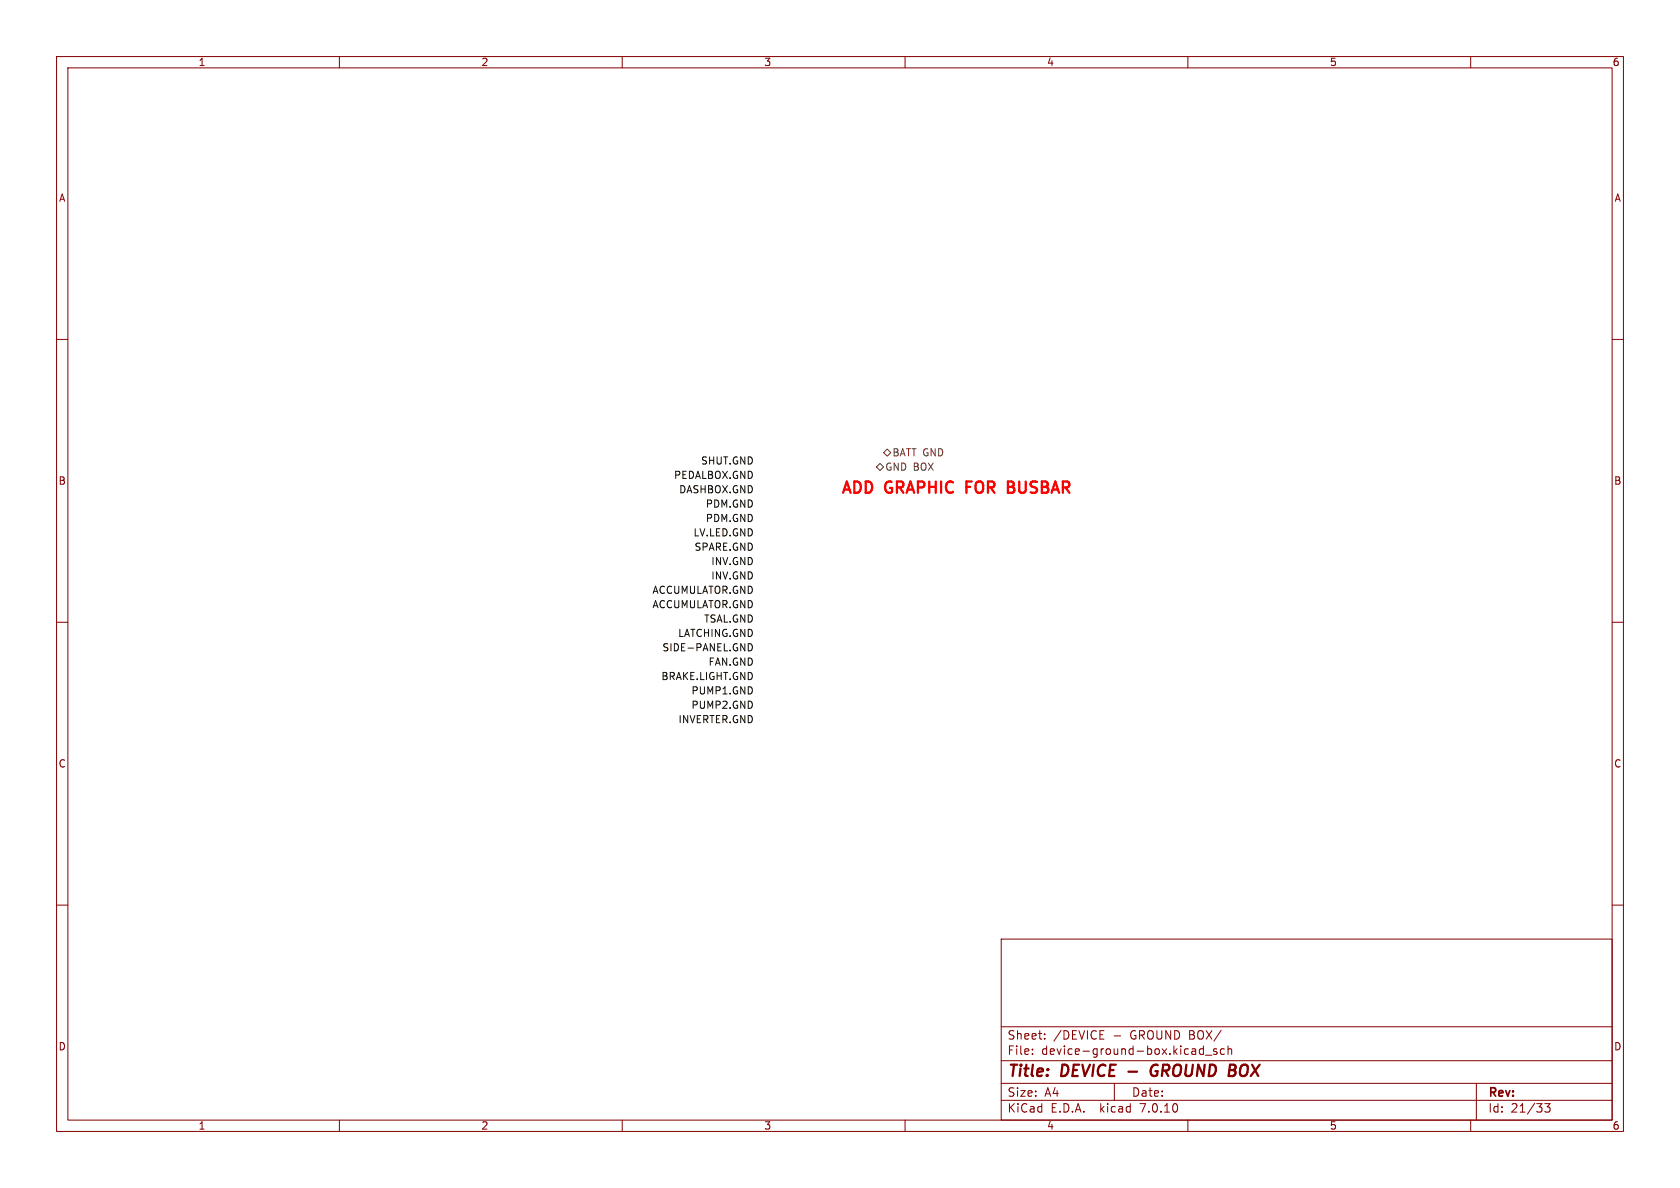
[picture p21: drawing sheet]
<svg xmlns="http://www.w3.org/2000/svg" width="297mm" height="210mm" viewBox="0 0 297 210" stroke-linecap="round" stroke-linejoin="round" font-family="sans-serif">
<defs><g id="words">
<g font-size="2.8" fill="#f00">
<text x="148.6" y="87.4">ADD</text>
<text x="156.6" y="87.4">GRAPHIC</text>
<text x="171.7" y="87.4">FOR</text>
<text x="179.8" y="87.4">BUSBAR</text>
</g>
<g font-size="2.8" fill="#840000">
<text x="178" y="190.9">Title:</text>
<text x="187.7" y="190.9">DEVICE</text>
<text x="205.1" y="190.9">GROUND</text>
<text x="219.7" y="190.9">BOX</text>
</g>
<g font-size="2.1" fill="#840000">
<text x="178" y="184">Sheet:</text>
<text x="186.2" y="184">/DEVICE</text>
<text x="196.8" y="184">-</text>
<text x="200" y="184">GROUND BOX/</text>
<text x="178" y="186.7">File:</text>
<text x="184.1" y="186.7">device-ground-box.kicad_sch</text>
<text x="178" y="196.9">KiCad</text>
<text x="178" y="194.1">Size:</text>
<text x="184.7" y="194.1">A4</text>
<text x="185.7" y="196.9">E.D.A.</text>
<text x="194.6" y="196.9">kicad</text>
<text x="200" y="194.1">Date:</text>
<text x="201.8" y="196.9">7.0.10</text>
<text x="263" y="194.3">Rev:</text>
<text x="263" y="196.9">Id:</text>
<text x="267.1" y="196.9">21/33</text>
</g>
<g font-size="1.8" fill="#840000">
<text x="35" y="11.9">1</text>
<text x="85" y="11.9">2</text>
<text x="135" y="11.9">3</text>
<text x="185" y="11.9">4</text>
<text x="235" y="11.9">5</text>
<text x="285" y="11.9">6</text>
<text x="10.3" y="35.9">A</text>
<text x="285.3" y="35.9">A</text>
<text x="10.3" y="85.9">B</text>
<text x="285.3" y="85.9">B</text>
<text x="10.3" y="135.9">C</text>
<text x="285.3" y="135.9">C</text>
<text x="10.3" y="185.9">D</text>
<text x="285.3" y="185.9">D</text>
<text x="35" y="199.9">1</text>
<text x="85" y="199.9">2</text>
<text x="135" y="199.9">3</text>
<text x="185" y="199.9">4</text>
<text x="235" y="199.9">5</text>
<text x="285" y="199.9">6</text>
</g>
<g font-size="1.8" fill="#0f0f0f">
<text x="123.8" y="82.2">SHUT.GND</text>
<text x="119.1" y="84.7">PEDALBOX.GND</text>
<text x="120" y="87.3">DASHBOX.GND</text>
<text x="124.7" y="89.8">PDM.GND</text>
<text x="122.5" y="94.9">LV.LED.GND</text>
<text x="124.7" y="92.4">PDM.GND</text>
<text x="122.7" y="97.4">SPARE.GND</text>
<text x="125.6" y="100">INV.GND</text>
<text x="115.2" y="107.6">ACCUMULATOR.GND</text>
<text x="115.2" y="105.1">ACCUMULATOR.GND</text>
<text x="125.6" y="102.5">INV.GND</text>
<text x="119.8" y="112.7">LATCHING.GND</text>
<text x="124.4" y="110.1">TSAL.GND</text>
<text x="117" y="115.2">SIDE-PANEL.GND</text>
<text x="125.2" y="117.8">FAN.GND</text>
<text x="116.8" y="120.3">BRAKE.LIGHT.GND</text>
<text x="122.1" y="122.8">PUMP1.GND</text>
<text x="122.1" y="125.4">PUMP2.GND</text>
<text x="119.8" y="127.9">INVERTER.GND</text>
</g>
<g font-size="1.8" fill="#725600">
<text x="156.4" y="83.4">GND BOX</text>
<text x="157.7" y="80.9">BATT GND</text>
</g>
</g></defs>
<g fill="none" stroke="#840000" stroke-width=".18">
<path d="M10 10h277v190h-277zM12 12h273v186h-273zM60 10v2M110 10v2M160 10v2M210 10v2M260 10v2M10 60h2M285 60h2M10 110h2M285 110h2M10 160h2"/>
<path d="M285 160h2M177 166h108v32h-108zM60 198v2M110 198v2M160 198v2M177 194.5h108M177 191.5h108M177 187.5h108M177 181.5h108M182.5 186.3v.1M182.5 185.5v.1M184.7 183.6v.1"/>
<path d="M184.7 182.8v.1M194.5 183.7h.7M194.5 182.2h.7M197 191.5v3M210 198v2M212.7 184.9v1.5M212.7 185.5l-.4-.1-.3 .3v.4l.2 .2h.5M213.1 186.5h1.1M215.1 185.5l-.4-.1-.2 .2 .1 .2 .5 .2v.3h-.6M216.5 185.5l-.5-.1-.3 .3v.4l.2 .2h.6M217.1 185.5l.2-.1 .4 .1v.9M217.1 184.9v1.5"/>
<path d="M260 198v2M261 191.5v6.5M273.1 195.1h.9l-.5 .6 .5 .1v.7l-.3 .1h-.4l-.2-.1"/>
</g>
<path d="M199.5 189.4h1.5M204.3 189.4h.3M204.5 188.2a1.13 1.13 0 0 0-1 .7 1.13 1.13 0 0 0 .2 1.2l.3 .1 .5-.1" fill="none" stroke="#840000" stroke-width=".4"/>
<path d="M154.9 82.6l.7-.7 .6 .7-.6 .6zM156.2 80l.6-.6 .7 .6-.7 .6z" fill="none" stroke="#725600" stroke-width=".18"/>
<path d="M132.3 113.8a.64 .64 0 0 1 .7 .6 .64 .64 0 0 1-.7 .7" fill="none" stroke="#0f0f0f" stroke-width=".18"/>
<path d="M170.9 86.1h.6M171.8 85.1h-.9v2M178.2 86.1h.7M178.2 85.1h.7l.2 .2M178.9 86.1l.2 .1M179.1 87l-.9 .1M179.1 85.9l-.2 .2" fill="none" stroke="#f00" stroke-width=".4"/>
<use href="#words"/>
</svg>
